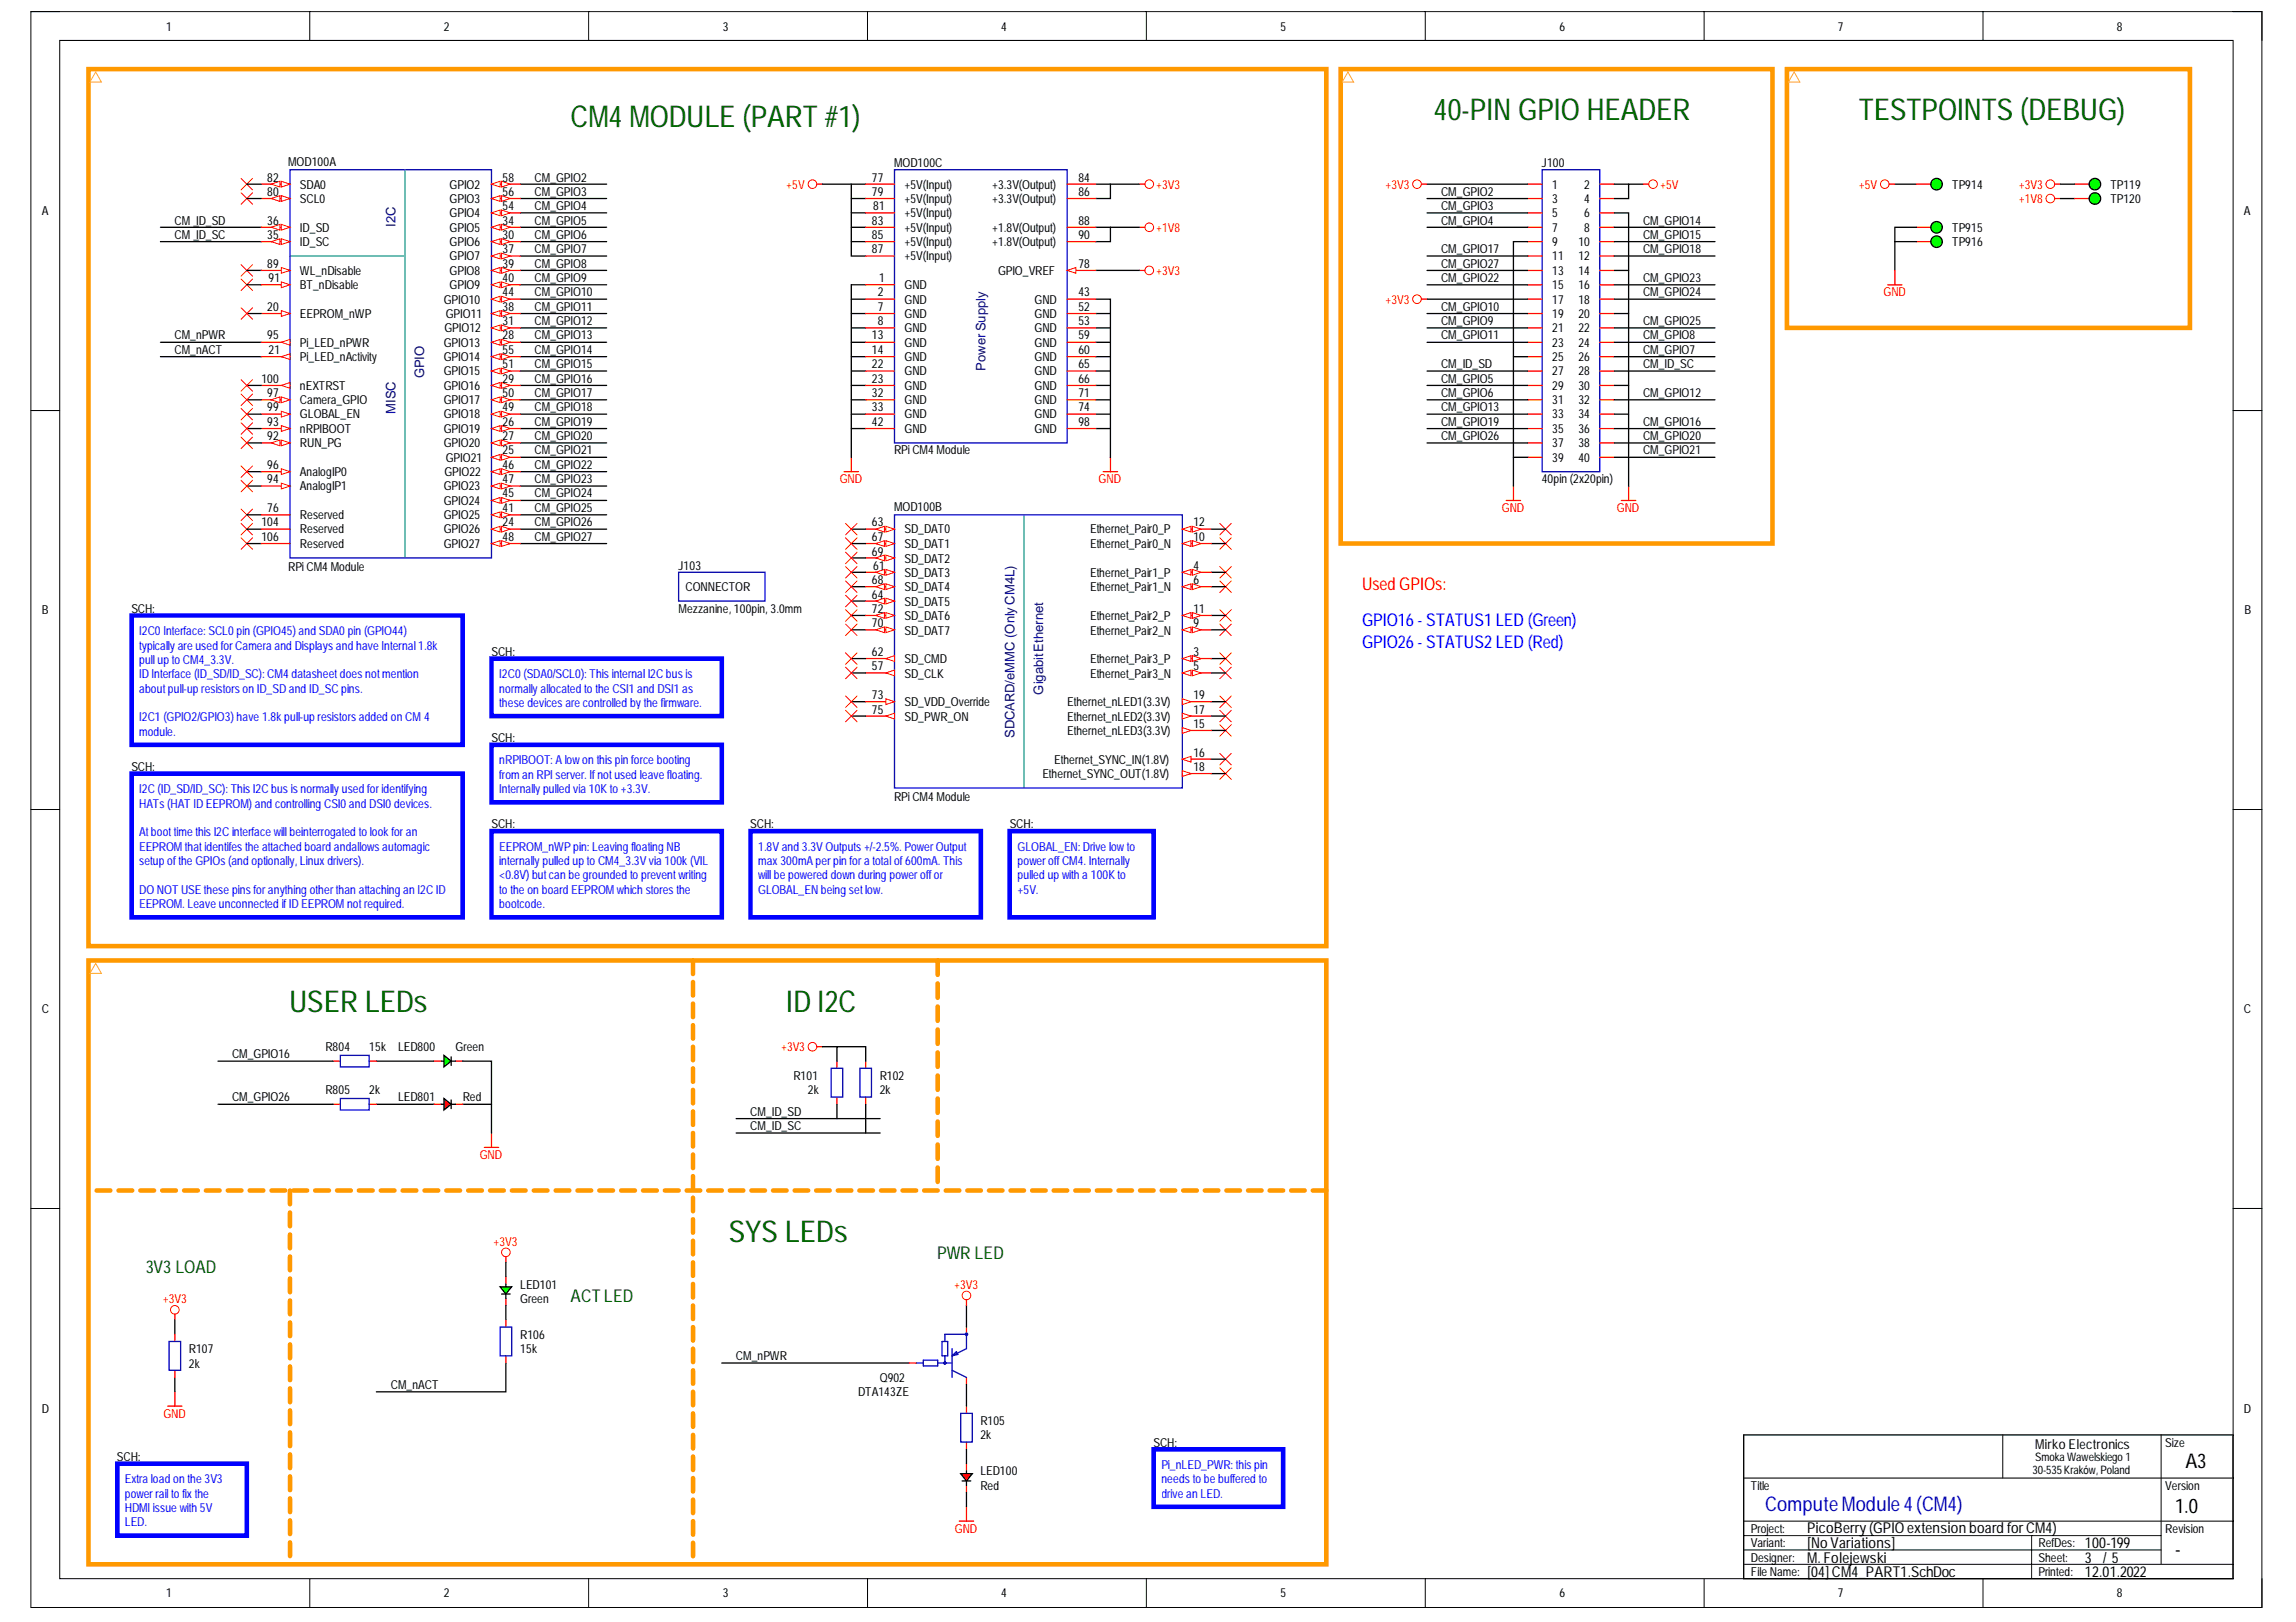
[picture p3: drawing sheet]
<svg xmlns="http://www.w3.org/2000/svg" width="297mm" height="210mm" viewBox="0 0 297 210" stroke-linecap="round" stroke-linejoin="round" font-family="sans-serif">
<defs><g id="words">
<g font-size="3.9" fill="#060">
<text x="73.8" y="16.5">CM4MODULE (PART #1)</text>
<text x="185.5" y="15.5">40-PIN GPIO HEADER</text>
<text x="240.5" y="15.5">TESTPOINTS (DEBUG)</text>
<text x="37.5" y="130.9">USER LEDs</text>
<text x="101.7" y="130.9">ID I2C</text>
<text x="94.3" y="160.7">SYS LEDs</text>
</g>
<g font-size="2.6">
<text x="282.7" y="190">A3</text>
<text x="281.4" y="195.7">1.0</text>
<text x="281.4" y="201.3">-</text>
</g>
<text font-size="2.6" fill="#00c" x="228.4" y="195.6">ComputeModule4(CM4)</text>
<text font-size="2.3" fill="#f00" x="176.2" y="76.4">Used GPIOs:</text>
<g font-size="2.3" fill="#00f">
<text x="176.2" y="81">GPIO16 - STATUS1 LED (Green)</text>
<text x="176.2" y="83.8">GPIO26 - STATUS2LED (Red)</text>
</g>
<g font-size="2.3" fill="#060">
<text x="18.9" y="164.7">3V3LOAD</text>
<text x="121.3" y="162.9">PWR LED</text>
<text x="73.8" y="168.5">ACT LED</text>
</g>
<g font-size="1.9">
<text x="233.8" y="198.4">PicoBerry(GPIO extension board forCM4)</text>
<text x="233.8" y="200.4">[NoVariations]</text>
<text x="233.8" y="202.2">M.Folejewski</text>
<text x="269.7" y="202.2">3 /5</text>
<text x="269.7" y="200.4">100-199</text>
<text x="233.8" y="204.1">[04]CM4_PART1.SchDoc</text>
<text x="269.7" y="204.1">12.01.2022</text>
</g>
<text font-size="1.8" x="263.3" y="187.5">Mirko Electronics</text>
<g font-size="1.7" fill="#000080">
<text x="51.2" y="29.4" transform="rotate(-90 51.2 29.4)">I2C</text>
<text x="127.5" y="48" transform="rotate(-90 127.5 48)">Power Supply</text>
<text x="51.2" y="53.6" transform="rotate(-90 51.2 53.6)">MISC</text>
<text x="54.9" y="48.9" transform="rotate(-90 54.9 48.9)">GPIO</text>
<text x="134.9" y="89.9" transform="rotate(-90 134.9 89.9)">Gigabit Ethernet</text>
<text x="131.2" y="95.5" transform="rotate(-90 131.2 95.5)">SDCARD/eMMC (Only CM4L)</text>
</g>
<g font-size="1.6">
<text x="21.5" y="4">1</text>
<text x="57.4" y="4">2</text>
<text x="93.5" y="4">3</text>
<text x="129.5" y="4">4</text>
<text x="165.6" y="4">5</text>
<text x="201.7" y="4">6</text>
<text x="237.8" y="4">7</text>
<text x="273.9" y="4">8</text>
<text x="34.6" y="23.5">82</text>
<text x="37.3" y="21.5">MOD100A</text>
<text x="65" y="23.5">58</text>
<text x="69.2" y="23.5">CM_GPIO2</text>
<text x="112.8" y="23.5">77</text>
<text x="115.7" y="21.6">MOD100C</text>
<text x="139.5" y="23.5">84</text>
<text x="199.5" y="21.6">J100</text>
<text x="5.4" y="27.9">A</text>
<text x="22.6" y="29.1">CM_ID_SD</text>
<text x="34.6" y="29.1">36</text>
<text x="34.6" y="25.3">80</text>
<text x="38.8" y="30">ID_SD</text>
<text x="38.8" y="26.3">SCL0</text>
<text x="38.8" y="24.4">SDA0</text>
<text x="58.2" y="30">GPIO5</text>
<text x="58.2" y="28.1">GPIO4</text>
<text x="58.2" y="26.3">GPIO3</text>
<text x="58.2" y="24.4">GPIO2</text>
<text x="65" y="29.1">34</text>
<text x="65" y="27.2">54</text>
<text x="65" y="25.3">56</text>
<text x="69.2" y="25.3">CM_GPIO3</text>
<text x="69.2" y="27.2">CM_GPIO4</text>
<text x="69.2" y="29.1">CM_GPIO5</text>
<text x="112.8" y="25.3">79</text>
<text x="112.8" y="29.1">83</text>
<text x="113" y="27.2">81</text>
<text x="117" y="24.4">+5V(Input)</text>
<text x="117" y="26.3">+5V(Input)</text>
<text x="117" y="28.1">+5V(Input)</text>
<text x="117" y="30">+5V(Input)</text>
<text x="128.4" y="24.4">+3.3V(Output)</text>
<text x="128.4" y="26.3">+3.3V(Output)</text>
<text x="128.4" y="30">+1.8V(Output)</text>
<text x="139.5" y="25.3">86</text>
<text x="139.5" y="29.1">88</text>
<text x="186.4" y="25.3">CM_GPIO2</text>
<text x="186.4" y="27.2">CM_GPIO3</text>
<text x="186.4" y="29.1">CM_GPIO4</text>
<text x="200.8" y="24.4">1</text>
<text x="200.8" y="26.3">3</text>
<text x="200.8" y="28.1">5</text>
<text x="200.8" y="30">7</text>
<text x="205" y="24.4">2</text>
<text x="205" y="26.3">4</text>
<text x="205" y="28.1">6</text>
<text x="205" y="30">8</text>
<text x="212.6" y="29.1">CM_GPIO14</text>
<text x="252.6" y="24.4">TP914</text>
<text x="252.6" y="30">TP915</text>
<text x="273" y="24.4">TP119</text>
<text x="273" y="26.3">TP120</text>
<text x="290.3" y="27.9">A</text>
<text x="22.6" y="30.9">CM_ID_SC</text>
<text x="34.6" y="30.9">35</text>
<text x="34.6" y="34.6">89</text>
<text x="38.8" y="31.9">ID_SC</text>
<text x="38.8" y="35.6">WL_nDisable</text>
<text x="58.2" y="31.9">GPIO6</text>
<text x="58.2" y="33.7">GPIO7</text>
<text x="58.2" y="35.6">GPIO8</text>
<text x="65" y="30.9">30</text>
<text x="65" y="32.8">37</text>
<text x="65" y="34.6">39</text>
<text x="69.2" y="30.9">CM_GPIO6</text>
<text x="69.2" y="32.8">CM_GPIO7</text>
<text x="69.2" y="34.6">CM_GPIO8</text>
<text x="112.8" y="30.9">85</text>
<text x="112.8" y="32.8">87</text>
<text x="117" y="31.9">+5V(Input)</text>
<text x="117" y="33.7">+5V(Input)</text>
<text x="128.4" y="31.9">+1.8V(Output)</text>
<text x="129.1" y="35.6">GPIO_VREF</text>
<text x="139.5" y="34.6">78</text>
<text x="139.5" y="30.9">90</text>
<text x="186.4" y="32.8">CM_GPIO17</text>
<text x="186.4" y="34.6">CM_GPIO27</text>
<text x="200.8" y="31.9">9</text>
<text x="200.8" y="33.7">11</text>
<text x="200.8" y="35.6">13</text>
<text x="204.2" y="31.9">10</text>
<text x="204.2" y="33.7">12</text>
<text x="204.2" y="35.6">14</text>
<text x="212.6" y="30.9">CM_GPIO15</text>
<text x="212.6" y="32.8">CM_GPIO18</text>
<text x="252.6" y="31.9">TP916</text>
<text x="34.6" y="40.2">20</text>
<text x="34.8" y="36.5">91</text>
<text x="38.8" y="41.1">EEPROM_nWP</text>
<text x="38.8" y="37.4">BT_nDisable</text>
<text x="57.4" y="39.3">GPIO10</text>
<text x="57.7" y="41.1">GPIO11</text>
<text x="58.2" y="37.4">GPIO9</text>
<text x="65" y="40.2">38</text>
<text x="65" y="36.5">40</text>
<text x="65" y="38.4">44</text>
<text x="69.2" y="36.5">CM_GPIO9</text>
<text x="69.2" y="38.4">CM_GPIO10</text>
<text x="69.2" y="40.2">CM_GPIO11</text>
<text x="113.6" y="40.2">7</text>
<text x="113.6" y="38.4">2</text>
<text x="113.7" y="36.5">1</text>
<text x="117" y="37.4">GND</text>
<text x="117" y="41.1">GND</text>
<text x="117" y="39.3">GND</text>
<text x="133.8" y="41.1">GND</text>
<text x="133.8" y="39.3">GND</text>
<text x="139.5" y="40.2">52</text>
<text x="139.5" y="38.4">43</text>
<text x="186.4" y="40.2">CM_GPIO10</text>
<text x="186.4" y="36.5">CM_GPIO22</text>
<text x="200.8" y="37.4">15</text>
<text x="200.8" y="39.3">17</text>
<text x="200.8" y="41.1">19</text>
<text x="204.2" y="37.4">16</text>
<text x="204.2" y="39.3">18</text>
<text x="204.2" y="41.1">20</text>
<text x="212.6" y="36.5">CM_GPIO23</text>
<text x="212.6" y="38.4">CM_GPIO24</text>
<text x="22.6" y="43.9">CM_nPWR</text>
<text x="22.6" y="45.8">CM_nACT</text>
<text x="34.6" y="43.9">95</text>
<text x="34.8" y="45.8">21</text>
<text x="38.8" y="44.9">Pi_LED_nPWR</text>
<text x="38.8" y="46.7">Pi_LED_nActivity</text>
<text x="57.4" y="44.9">GPIO13</text>
<text x="57.4" y="46.7">GPIO14</text>
<text x="57.5" y="43">GPIO12</text>
<text x="65" y="43.9">28</text>
<text x="65" y="42.1">31</text>
<text x="65" y="47.6">51</text>
<text x="65" y="45.8">55</text>
<text x="69.2" y="42.1">CM_GPIO12</text>
<text x="69.2" y="43.9">CM_GPIO13</text>
<text x="69.2" y="45.8">CM_GPIO14</text>
<text x="69.2" y="47.6">CM_GPIO15</text>
<text x="112.8" y="43.9">13</text>
<text x="112.8" y="45.8">14</text>
<text x="112.8" y="47.6">22</text>
<text x="113.6" y="42.1">8</text>
<text x="117" y="43">GND</text>
<text x="117" y="44.9">GND</text>
<text x="117" y="46.7">GND</text>
<text x="133.8" y="46.7">GND</text>
<text x="133.8" y="43">GND</text>
<text x="133.8" y="44.9">GND</text>
<text x="139.5" y="45.8">60</text>
<text x="139.5" y="42.1">53</text>
<text x="139.5" y="43.9">59</text>
<text x="139.5" y="47.6">65</text>
<text x="186.4" y="42.1">CM_GPIO9</text>
<text x="186.4" y="43.9">CM_GPIO11</text>
<text x="186.4" y="47.6">CM_ID_SD</text>
<text x="200.8" y="43">21</text>
<text x="200.8" y="44.9">23</text>
<text x="200.8" y="46.7">25</text>
<text x="204.2" y="43">22</text>
<text x="204.2" y="44.9">24</text>
<text x="204.2" y="46.7">26</text>
<text x="212.6" y="45.8">CM_GPIO7</text>
<text x="212.6" y="43.9">CM_GPIO8</text>
<text x="212.6" y="42.1">CM_GPIO25</text>
<text x="212.6" y="47.6">CM_ID_SC</text>
<text x="33.8" y="49.5">100</text>
<text x="34.6" y="53.2">99</text>
<text x="34.6" y="51.4">97</text>
<text x="38.8" y="50.4">nEXTRST</text>
<text x="38.8" y="52.3">Camera_GPIO</text>
<text x="57.4" y="50.4">GPIO16</text>
<text x="57.4" y="52.3">GPIO17</text>
<text x="57.4" y="48.6">GPIO15</text>
<text x="65" y="49.5">29</text>
<text x="65" y="51.4">50</text>
<text x="65" y="53.2">49</text>
<text x="69.2" y="49.5">CM_GPIO16</text>
<text x="69.2" y="51.4">CM_GPIO17</text>
<text x="69.2" y="53.2">CM_GPIO18</text>
<text x="112.8" y="49.5">23</text>
<text x="112.8" y="51.4">32</text>
<text x="112.8" y="53.2">33</text>
<text x="117" y="48.6">GND</text>
<text x="117" y="50.4">GND</text>
<text x="117" y="52.3">GND</text>
<text x="133.8" y="50.4">GND</text>
<text x="133.8" y="48.6">GND</text>
<text x="133.8" y="52.3">GND</text>
<text x="139.5" y="49.5">66</text>
<text x="139.5" y="53.2">74</text>
<text x="139.5" y="51.4">71</text>
<text x="186.4" y="49.5">CM_GPIO5</text>
<text x="186.4" y="51.4">CM_GPIO6</text>
<text x="186.4" y="53.2">CM_GPIO13</text>
<text x="200.8" y="48.6">27</text>
<text x="200.8" y="50.4">29</text>
<text x="200.8" y="52.3">31</text>
<text x="204.2" y="48.6">28</text>
<text x="204.2" y="50.4">30</text>
<text x="204.2" y="52.3">32</text>
<text x="212.6" y="51.4">CM_GPIO12</text>
<text x="34.6" y="56.9">92</text>
<text x="34.6" y="55.1">93</text>
<text x="38.8" y="57.9">RUN_PG</text>
<text x="38.8" y="56">nRPIBOOT</text>
<text x="38.8" y="54.2">GLOBAL_EN</text>
<text x="57.4" y="56">GPIO19</text>
<text x="57.4" y="57.9">GPIO20</text>
<text x="57.4" y="54.2">GPIO18</text>
<text x="57.7" y="59.7">GPIO21</text>
<text x="65" y="58.8">25</text>
<text x="65" y="55.1">26</text>
<text x="65" y="56.9">27</text>
<text x="69.2" y="55.1">CM_GPIO19</text>
<text x="69.2" y="56.9">CM_GPIO20</text>
<text x="69.2" y="58.8">CM_GPIO21</text>
<text x="112.8" y="55.1">42</text>
<text x="115.7" y="58.8">RPi CM4Module</text>
<text x="117" y="54.2">GND</text>
<text x="117" y="56">GND</text>
<text x="133.8" y="54.2">GND</text>
<text x="133.8" y="56">GND</text>
<text x="139.5" y="55.1">98</text>
<text x="186.4" y="55.1">CM_GPIO19</text>
<text x="186.4" y="56.9">CM_GPIO26</text>
<text x="200.8" y="54.2">33</text>
<text x="200.8" y="56">35</text>
<text x="200.8" y="57.9">37</text>
<text x="200.8" y="59.7">39</text>
<text x="204.2" y="54.2">34</text>
<text x="204.2" y="56">36</text>
<text x="204.2" y="57.9">38</text>
<text x="204.2" y="59.7">40</text>
<text x="212.6" y="55.1">CM_GPIO16</text>
<text x="212.6" y="56.9">CM_GPIO20</text>
<text x="212.6" y="58.8">CM_GPIO21</text>
<text x="34.6" y="62.5">94</text>
<text x="34.6" y="60.7">96</text>
<text x="38.8" y="63.4">AnalogIP1</text>
<text x="38.8" y="61.6">AnalogIP0</text>
<text x="57.4" y="65.3">GPIO24</text>
<text x="57.4" y="63.4">GPIO23</text>
<text x="57.5" y="61.6">GPIO22</text>
<text x="65" y="60.7">46</text>
<text x="65" y="64.4">45</text>
<text x="65" y="62.5">47</text>
<text x="69.2" y="60.7">CM_GPIO22</text>
<text x="69.2" y="62.5">CM_GPIO23</text>
<text x="69.2" y="64.4">CM_GPIO24</text>
<text x="199.5" y="62.5">40pin (2x20pin)</text>
<text x="33.8" y="68.1">104</text>
<text x="33.8" y="70">106</text>
<text x="34.6" y="66.2">76</text>
<text x="38.8" y="67.2">Reserved</text>
<text x="38.8" y="69">Reserved</text>
<text x="38.8" y="71">Reserved</text>
<text x="57.4" y="69">GPIO26</text>
<text x="57.4" y="71">GPIO27</text>
<text x="57.4" y="67.2">GPIO25</text>
<text x="65" y="68.1">24</text>
<text x="65" y="70">48</text>
<text x="65" y="66.2">41</text>
<text x="69.2" y="66.2">CM_GPIO25</text>
<text x="69.2" y="68.1">CM_GPIO26</text>
<text x="69.2" y="70">CM_GPIO27</text>
<text x="112.8" y="68.1">63</text>
<text x="112.8" y="70">67</text>
<text x="112.8" y="71.9">69</text>
<text x="115.7" y="66.1">MOD100B</text>
<text x="117" y="69">SD_DAT0</text>
<text x="117" y="71">SD_DAT1</text>
<text x="141" y="71">Ethernet_Pair0_N</text>
<text x="141" y="69">Ethernet_Pair0_P</text>
<text x="154.4" y="70">10</text>
<text x="154.4" y="68.1">12</text>
<text x="37.3" y="73.9">RPi CM4Module</text>
<text x="87.8" y="73.8">J103</text>
<text x="88.7" y="76.5">CONNECTOR</text>
<text x="112.8" y="77.5">64</text>
<text x="112.8" y="75.6">68</text>
<text x="113" y="73.8">61</text>
<text x="117" y="76.5">SD_DAT4</text>
<text x="117" y="74.7">SD_DAT3</text>
<text x="117" y="72.8">SD_DAT2</text>
<text x="141" y="74.7">Ethernet_Pair1_P</text>
<text x="141" y="76.5">Ethernet_Pair1_N</text>
<text x="154.4" y="73.8">4</text>
<text x="154.4" y="75.6">6</text>
<text x="5.4" y="79.5">B</text>
<text x="17" y="79.3">SCH:</text>
<text x="87.8" y="79.3">Mezzanine, 100pin, 3.0mm</text>
<text x="112.8" y="81.2">70</text>
<text x="112.8" y="79.3">72</text>
<text x="117" y="78.4">SD_DAT5</text>
<text x="117" y="82.1">SD_DAT7</text>
<text x="117" y="80.3">SD_DAT6</text>
<text x="141" y="82.1">Ethernet_Pair2_N</text>
<text x="141" y="80.3">Ethernet_Pair2_P</text>
<text x="154.4" y="81.2">9</text>
<text x="154.4" y="79.3">11</text>
<text x="290.4" y="79.5">B</text>
<text x="63.6" y="84.9">SCH:</text>
<text x="112.8" y="84.9">62</text>
<text x="112.8" y="86.8">57</text>
<text x="117" y="85.8">SD_CMD</text>
<text x="117" y="87.7">SD_CLK</text>
<text x="141" y="85.8">Ethernet_Pair3_P</text>
<text x="141" y="87.7">Ethernet_Pair3_N</text>
<text x="154.4" y="84.9">3</text>
<text x="154.4" y="86.8">5</text>
<text x="112.8" y="90.5">73</text>
<text x="112.8" y="92.3">75</text>
<text x="117" y="91.4">SD_VDD_Override</text>
<text x="117" y="93.3">SD_PWR_ON</text>
<text x="138.1" y="95.1">Ethernet_nLED3(3.3V)</text>
<text x="138.1" y="93.3">Ethernet_nLED2(3.3V)</text>
<text x="138.1" y="91.4">Ethernet_nLED1(3.3V)</text>
<text x="154.4" y="94.2">15</text>
<text x="154.4" y="92.3">17</text>
<text x="154.4" y="90.5">19</text>
<text x="17" y="99.8">SCH:</text>
<text x="63.6" y="96.1">SCH:</text>
<text x="134.9" y="100.7">Ethernet_SYNC_OUT(1.8V)</text>
<text x="136.4" y="98.8">Ethernet_SYNC_IN(1.8V)</text>
<text x="154.4" y="97.9">16</text>
<text x="154.4" y="99.8">18</text>
<text x="63.6" y="107.2">SCH:</text>
<text x="97.1" y="107.2">SCH:</text>
<text x="115.7" y="103.7">RPi CM4Module</text>
<text x="130.6" y="107.2">SCH:</text>
<text x="5.4" y="131.1">C</text>
<text x="290.3" y="131.1">C</text>
<text x="30" y="136.9">CM_GPIO16</text>
<text x="42.1" y="136">R804</text>
<text x="47.8" y="136">15k</text>
<text x="51.5" y="136">LED800</text>
<text x="58.9" y="136">Green</text>
<text x="30" y="142.5">CM_GPIO26</text>
<text x="42.1" y="141.6">R805</text>
<text x="47.8" y="141.6">2k</text>
<text x="51.5" y="142.5">LED801</text>
<text x="59.9" y="142.5">Red</text>
<text x="102.6" y="139.7">R101</text>
<text x="104.5" y="141.6">2k</text>
<text x="113.8" y="139.7">R102</text>
<text x="113.8" y="141.6">2k</text>
<text x="97.1" y="144.4">CM_ID_SD</text>
<text x="97.1" y="146.2">CM_ID_SC</text>
<text x="67.3" y="166.8">LED101</text>
<text x="67.3" y="168.6">Green</text>
<text x="67.3" y="173.3">R106</text>
<text x="24.4" y="175.1">R107</text>
<text x="24.4" y="177">2k</text>
<text x="50.6" y="179.8">CM_nACT</text>
<text x="67.3" y="175.1">15k</text>
<text x="95.2" y="176.1">CM_nPWR</text>
<text x="113.8" y="178.8">Q902</text>
<text x="5.4" y="182.8">D</text>
<text x="111" y="180.7">DTA143ZE</text>
<text x="126.8" y="184.4">R105</text>
<text x="290.3" y="182.8">D</text>
<text x="15.1" y="189.1">SCH:</text>
<text x="126.8" y="190.9">LED100</text>
<text x="126.8" y="186.3">2k</text>
<text x="149.2" y="187.2">SCH:</text>
<text x="280.1" y="187.2">Size</text>
<text x="126.8" y="192.8">Red</text>
<text x="226.5" y="192.8">Title</text>
<text x="280.1" y="192.8">Version</text>
<text x="226.5" y="203.9">File Name:</text>
<text x="226.5" y="198.4">Project:</text>
<text x="226.5" y="200.2">Variant:</text>
<text x="226.5" y="202.1">Designer:</text>
<text x="263.7" y="203.9">Printed:</text>
<text x="263.7" y="202.1">Sheet:</text>
<text x="263.7" y="200.2">RefDes:</text>
<text x="280.1" y="198.4">Revision</text>
<text x="21.5" y="206.7">1</text>
<text x="57.4" y="206.7">2</text>
<text x="93.5" y="206.7">3</text>
<text x="129.5" y="206.7">4</text>
<text x="165.6" y="206.7">5</text>
<text x="201.7" y="206.7">6</text>
<text x="237.8" y="206.7">7</text>
<text x="273.9" y="206.7">8</text>
</g>
<g font-size="1.6" fill="#f00">
<text x="101.7" y="24.4">+5V</text>
<text x="149.6" y="24.4">+3V3</text>
<text x="149.6" y="30">+1V8</text>
<text x="179.3" y="24.4">+3V3</text>
<text x="214.8" y="24.4">+5V</text>
<text x="240.5" y="24.4">+5V</text>
<text x="261.2" y="24.4">+3V3</text>
<text x="261.2" y="26.3">+1V8</text>
<text x="149.6" y="35.6">+3V3</text>
<text x="179.3" y="39.3">+3V3</text>
<text x="243.7" y="38.4">GND</text>
<text x="108.7" y="62.5">GND</text>
<text x="142.1" y="62.5">GND</text>
<text x="194.3" y="66.2">GND</text>
<text x="209.2" y="66.2">GND</text>
<text x="101" y="136">+3V3</text>
<text x="62.1" y="150">GND</text>
<text x="63.8" y="161.2">+3V3</text>
<text x="123.4" y="166.8">+3V3</text>
<text x="21.1" y="168.6">+3V3</text>
<text x="21.1" y="183.5">GND</text>
<text x="123.5" y="198.4">GND</text>
</g>
<g font-size="1.6" fill="#00f">
<text x="18" y="82.2">I2C0Interface: SCL0pin (GPIO45) and SDA0pin (GPIO44)</text>
<text x="18" y="84.1">typicallyare used forCamera and Displaysand have Internal 1.8k</text>
<text x="18" y="85.9">pull uptoCM4_3.3V.</text>
<text x="18" y="87.8">ID Interface (ID_SD/ID_SC): CM4datasheetdoesnotmention</text>
<text x="18" y="89.6">aboutpull-upresistorson ID_SD and ID_SC pins.</text>
<text x="64.6" y="87.8">I2C0(SDA0/SCL0): Thisinternal I2C busis</text>
<text x="64.6" y="89.6">normallyallocated tothe CSI1 and DSI1 as</text>
<text x="18" y="93.4">I2C1 (GPIO2/GPIO3) have 1.8kpull-upresistorsadded on CM4</text>
<text x="18" y="95.2">module.</text>
<text x="64.6" y="91.5">these devicesare controlled bythe firmware.</text>
<text x="64.6" y="98.9">nRPIBOOT: A lowon thispin force booting</text>
<text x="64.6" y="100.8">froman RPI server. Ifnotused leave floating.</text>
<text x="18" y="102.6">I2C (ID_SD/ID_SC): ThisI2C busisnormallyused foridentifying</text>
<text x="18" y="104.5">HATs(HAT ID EEPROM) and controlling CSI0and DSI0devices.</text>
<text x="64.6" y="102.6">Internallypulled via 10K to+3.3V.</text>
<text x="18" y="108.2">Atboottime thisI2C interface will beinterrogated tolookforan</text>
<text x="18" y="110.1">EEPROMthatidentifesthe attached board andallowsautomagic</text>
<text x="18" y="111.9">setupofthe GPIOs(and optionally, Linuxdrivers).</text>
<text x="64.6" y="110.1">EEPROM_nWP pin: Leaving floating NB</text>
<text x="64.6" y="111.9">internallypulled uptoCM4_3.3V via 100k(VIL</text>
<text x="64.6" y="113.8">&lt;0.8V) butcan be grounded topreventwriting</text>
<text x="98.1" y="110.1">1.8V and 3.3V Outputs+/-2.5%. PowerOutput</text>
<text x="98.1" y="111.9">max300mA perpin fora total of600mA. This</text>
<text x="98.1" y="113.8">will be powered down during poweroffor</text>
<text x="131.7" y="110.1">GLOBAL_EN: Drive lowto</text>
<text x="131.7" y="111.9">poweroffCM4. Internally</text>
<text x="131.7" y="113.8">pulled upwith a 100K to</text>
<text x="18" y="115.7">DO NOT USE these pinsforanything otherthan attaching an I2C ID</text>
<text x="18" y="117.5">EEPROM. Leave unconnected ifID EEPROMnotrequired.</text>
<text x="64.6" y="115.7">tothe on board EEPROMwhich storesthe</text>
<text x="64.6" y="117.5">bootcode.</text>
<text x="98.1" y="115.7">GLOBAL_EN being setlow.</text>
<text x="131.7" y="115.7">+5V.</text>
<text x="16.1" y="191.9">Extra load on the 3V3</text>
<text x="150.3" y="190.1">Pi_nLED_PWR: thispin</text>
<text x="150.3" y="191.9">needstobe buffered to</text>
<text x="16.1" y="193.8">powerrail tofixthe</text>
<text x="16.1" y="195.7">HDMI issue with 5V</text>
<text x="16.1" y="197.5">LED.</text>
<text x="150.3" y="193.8">drive an LED.</text>
</g>
<g font-size="1.5">
<text x="263" y="190.8">30-535Kraków,Poland</text>
<text x="263.3" y="189.1">Smoka Wawelskiego1</text>
</g>
</g></defs>
<path d="M4 1.5h288.6v206.5h-288.6z" fill="none" stroke="#000" stroke-width=".13"/>
<path d="M7.7 5.2h281.2v199.1h-281.2z" fill-rule="evenodd" fill="#fff"/>
<g fill="none" stroke="#000" stroke-width=".13">
<path d="M4 1.5h3.7M7.7 5.2h281.2v199.1h-281.2zM40.1 1.5v3.7M76.2 1.5v3.7M112.2 1.5v3.7M148.3 1.5v3.7M184.4 1.5v3.7M220.5 1.5v3.7M256.5 1.5v3.7M288.9 1.5h3.7v3.7M4 53.1h3.7M288.9 53.1h3.7"/>
<path d="M4 104.8h3.7M288.9 104.8h3.7M4 156.4h3.7M288.9 156.4h3.7M225.6 191.3h63.3M225.6 198.7h54M225.6 196.9h63.3M259.1 185.7v5.6M262.8 198.7v5.6M279.6 185.7v16.7M40.1 204.3v3.7M76.2 204.3v3.7"/>
<path d="M112.2 204.3v3.7M148.3 204.3v3.7M184.4 204.3v3.7M220.5 204.3v3.7M225.6 200.6h54M225.6 202.4h63.3M256.5 204.3v3.7M292.6 204.3v3.7"/>
</g>
<path d="M225.6 185.7h63.3v18.6h-63.3z" fill="none" stroke="#000" stroke-width=".17"/>
<path d="M11.4 8.9h160.2v113.5h-160.2z" fill="none" stroke="#f90" stroke-width=".59"/>
<path d="M12.4 9.3l.7 1.3h-1.5z" fill="none" stroke="#ffad33" stroke-width=".13"/>
<path d="M105.7 23.8h.7M147.4 23.8h.7M110.1 59.2v1.8M143.7 59.2v1.8M109.2 61h1.9M142.7 61h1.9" fill="none" stroke="#f00" stroke-width=".17"/>
<g fill="none" stroke="#f00" stroke-width=".13">
<path d="M31.2 67.7l1.5 1.5M31.2 69.6l1.5 1.5M32.7 67.7l-1.5 1.5M32.7 69.6l-1.5 1.5"/>
<circle cx="105.1" cy="23.8" r=".56"/>
<circle cx="148.7" cy="23.8" r=".56"/>
</g>
<path d="M63.6 107.6h29.8v11.1h-29.8z" fill-rule="evenodd" fill="#fff"/>
<path d="M63.6 107.6h29.8v11.1h-29.8z" fill="none" stroke="#00f" stroke-width=".59"/>
<g fill="none" stroke="#f00" stroke-width=".13">
<path d="M31.2 34.2l1.5 1.5M31.2 36.1l1.5 1.5M32.7 34.2l-1.5 1.5M32.7 36.1l-1.5 1.5"/>
<circle cx="148.7" cy="35" r=".56"/>
</g>
<path d="M147.4 35h.7" fill="none" stroke="#f00" stroke-width=".17"/>
<path d="M97.1 107.6h29.8v11.1h-29.8z" fill-rule="evenodd" fill="#fff"/>
<path d="M97.1 107.6h29.8v11.1h-29.8z" fill="none" stroke="#00f" stroke-width=".59"/>
<path d="M63.6 96.4h29.8v7.4h-29.8z" fill-rule="evenodd" fill="#fff"/>
<path d="M63.6 96.4h29.8v7.4h-29.8z" fill="none" stroke="#00f" stroke-width=".59"/>
<path d="M17 100.1h42.9v18.6h-42.9z" fill-rule="evenodd" fill="#fff"/>
<path d="M17 100.1h42.9v18.6h-42.9z" fill="none" stroke="#00f" stroke-width=".59"/>
<path d="M63.6 85.2h29.8v7.5h-29.8z" fill-rule="evenodd" fill="#fff"/>
<path d="M63.6 85.2h29.8v7.5h-29.8z" fill="none" stroke="#00f" stroke-width=".59"/>
<path d="M17 79.6h42.9v16.8h-42.9z" fill-rule="evenodd" fill="#fff"/>
<path d="M17 79.6h42.9v16.8h-42.9z" fill="none" stroke="#00f" stroke-width=".59"/>
<g fill="none" stroke="#f90" stroke-width=".59">
<path d="M231.2 8.9h52.1v33.5h-52.1zM11.4 124.3h160.2v78.1h-160.2zM89.7 124.3v1.7M89.7 127.1v1.7M89.7 129.9v1.7M89.7 132.7v1.7M89.7 135.5v1.7M89.7 138.2v1.8M12.5 154.1h1.8M15.3 154.1h1.8M18.2 154.1h1.7M21 154.1h1.8"/>
<path d="M23.8 154.1h1.8M26.6 154.1h1.8M29.5 154.1h1.7M32.3 154.1h1.8M35.1 154.1h1.8M38 154.1h1.7M40.8 154.1h1.8M43.6 154.1h1.8M46.4 154.1h1.8M49.3 154.1h1.7M52.1 154.1h1.8M54.9 154.1h1.8"/>
<path d="M57.8 154.1h1.7M60.6 154.1h1.7M63.4 154.1h1.8M66.2 154.1h1.8M69.1 154.1h1.7M71.9 154.1h1.8M74.7 154.1h1.8M77.5 154.1h1.8M80.4 154.1h1.7M83.2 154.1h1.8M86 154.1h1.8M88.8 154.1h1.8"/>
<path d="M89.7 141v1.8M89.7 143.8v1.8M89.7 146.6v1.8M89.7 149.4v1.8M89.7 152.2v1.7M89.7 155v1.7M89.7 157.8v1.7M91.6 154.1h1.8M94.4 154.1h1.8M97.2 154.1h1.8M100 154.1h1.8M102.8 154.1h1.8"/>
<path d="M105.6 154.1h1.7M108.4 154.1h1.7M111.2 154.1h1.7M114 154.1h1.7M116.8 154.1h1.7M119.6 154.1h1.7M122.4 154.1h1.7M125.2 154.1h1.7M127.9 154.1h1.8M130.7 154.1h1.8M133.5 154.1h1.8M136.3 154.1h1.8"/>
<path d="M139.1 154.1h1.8M141.9 154.1h1.8M144.7 154.1h1.7M147.5 154.1h1.7M150.3 154.1h1.7M153.1 154.1h1.7M155.9 154.1h1.7M158.7 154.1h1.7M161.5 154.1h1.7M164.3 154.1h1.7M167 154.1h1.8M169.8 154.1h1.8"/>
<path d="M89.7 160.6v1.7M89.7 163.4v1.7M89.7 166.2v1.7M89.7 168.9v1.8M89.7 171.7v1.8M89.7 174.5v1.8M89.7 177.3v1.8M89.7 180.1v1.8M89.7 182.9v1.7M89.7 185.7v1.7M89.7 188.5v1.7M89.7 191.3v1.7"/>
<path d="M89.7 194.1v1.7M89.7 196.9v1.7M89.7 199.7v1.7"/>
</g>
<path d="M232.1 9.3l.8 1.3h-1.5zM12.4 124.7l.7 1.3h-1.5z" fill="none" stroke="#ffad33" stroke-width=".13"/>
<path d="M199.5 22h7.5v39h-7.5z" fill-rule="evenodd" fill="#fff"/>
<path d="M199.5 22h7.5v39h-7.5zM107.5 138.2h1.5v3.8h-1.5zM111.3 138.2h1.4v3.8h-1.4z" fill="none" stroke="#00c" stroke-width=".17"/>
<g fill="none" stroke="#f00" stroke-width=".17">
<path d="M147.4 29.4h.7M183.9 23.8h.7M183.9 38.7h.7M197.7 23.8h1.8M197.7 25.7h1.8M197.7 27.6h1.8M197.7 29.4h1.8M197.7 31.3h1.8M197.7 33.1h1.8M197.7 35h1.8M197.7 36.9h1.8M197.7 38.7h1.8"/>
<path d="M207 23.8h1.8M207 25.7h1.8M207 27.6h1.8M207 29.4h1.8M207 31.3h1.8M207 33.1h1.8M207 35h1.8M207 36.9h1.8M207 38.7h1.8M212.6 23.8h.7M197.7 40.6h1.8M197.7 42.4h1.8"/>
<path d="M197.7 44.3h1.8M197.7 46.2h1.8M197.7 48h1.8M197.7 49.9h1.8M197.7 51.7h1.8M197.7 53.6h1.8M197.7 55.5h1.8M197.7 57.3h1.8M197.7 59.2h1.8M207 40.6h1.8M207 42.4h1.8M207 44.3h1.8"/>
<path d="M207 46.2h1.8M207 48h1.8M207 49.9h1.8M207 51.7h1.8M207 53.6h1.8M207 55.5h1.8M207 57.3h1.8M207 59.2h1.8M194.9 64.8h1.8M195.8 62.9v1.9M209.8 64.8h1.8M210.7 62.9v1.9"/>
<path d="M105.7 135.5h.7M108.3 137.3v.9M112 137.3v.9M108.3 142v.9M112 142v.9"/>
</g>
<g fill="none" stroke="#f00" stroke-width=".13">
<circle cx="148.7" cy="29.4" r=".56"/>
<circle cx="183.3" cy="23.8" r=".56"/>
<circle cx="183.3" cy="38.7" r=".56"/>
<circle cx="213.9" cy="23.8" r=".56"/>
<circle cx="105.1" cy="135.5" r=".56"/>
</g>
<path d="M130.6 107.6h18.6v11.1h-18.6z" fill-rule="evenodd" fill="#fff"/>
<path d="M130.6 107.6h18.6v11.1h-18.6z" fill="none" stroke="#00f" stroke-width=".59"/>
<path d="M121.3 124.3v1.9M121.3 127.3v1.8M121.3 130.3v1.8M121.3 133.2v1.9M121.3 136.2v1.9M121.3 139.2v1.8M121.3 142.2v1.8M121.3 145.1v1.9M121.3 148.1v1.9M121.3 151.1v1.8" fill="none" stroke="#f90" stroke-width=".59"/>
<path d="M65.4 165.2v1M65.4 168v.9" fill="none" stroke="#f00" stroke-width=".17"/>
<path d="M65.4 166.2v1.8" fill="none" stroke="#000" stroke-width=".17"/>
<path d="M64.7 166.5h1.5l-.8 1z" fill="#0f0"/>
<path d="M64.7 166.5h1.5l-.8 1zM64.9 167.5h1.1M124.5 191.6h1.1M125 190.3v1.9" fill="none" stroke="#000" stroke-width=".17"/>
<path d="M125 189.4v.9M125 192.2v.9" fill="none" stroke="#f00" stroke-width=".17"/>
<path d="M124.3 190.7h1.5l-.8 .9z" fill="#f00"/>
<path d="M124.3 190.7h1.5l-.8 .9z" fill="none" stroke="#000" stroke-width=".17"/>
<path d="M124.1 196.9h1.9M125 195v1.9" fill="none" stroke="#f00" stroke-width=".17"/>
<path d="M149.2 187.6h16.8v7.4h-16.8z" fill-rule="evenodd" fill="#fff"/>
<path d="M149.2 187.6h16.8v7.4h-16.8z" fill="none" stroke="#00f" stroke-width=".59"/>
<g fill="none" stroke="#000" stroke-width=".17">
<path d="M20.8 29.4h13M20.8 31.3h13M31.9 35h1.9M31.9 36.9h1.9M67.3 38.7h11.2M67.3 23.8h11.2M67.3 25.7h11.2M67.3 27.5h11.2M67.3 29.4h11.2M67.3 31.3h11.2M67.3 33.1h11.2M67.3 35h11.2"/>
<path d="M67.3 36.9h11.2M106.4 23.8h5.6M110.1 23.8v9.3h1.9M110.1 38.7h1.9M110.1 25.7h1.9M110.1 27.5h1.9M110.1 29.4h1.9M110.1 31.3h1.9M112 36.9h-1.9v22.3M141.8 38.7h1.9v20.5M141.8 29.4h1.9v1.9h-1.9M141.8 23.8h1.9"/>
<path d="M141.8 35h5.6M143.7 29.4h3.7M147.4 23.8h-3.7v1.9h-1.9M184.6 38.7h13.1M184.6 23.8h13.1M184.6 25.7h13.1M184.6 27.6h13.1M184.6 29.4h13.1M184.6 33.1h13.1M184.6 35h13.1M184.6 36.9h13.1M197.7 31.3h-1.9v31.6"/>
<path d="M208.8 27.6h1.9v35.3M208.8 38.7h13.1M208.8 23.8h1.9M208.8 29.4h13.1M208.8 31.3h13.1M208.8 33.1h13.1M208.8 35h1.9M208.8 36.9h13.1M212.6 23.8h-1.9v1.9h-1.9M20.8 44.3h13M20.8 46.2h13M67.3 40.6h11.2"/>
<path d="M67.3 42.4h11.2M67.3 44.3h11.2M67.3 46.2h11.2M67.3 48h11.2M67.3 49.9h11.2M67.3 51.7h11.2M67.3 53.6h11.2M67.3 55.5h11.2M67.3 57.3h11.2M67.3 59.2h11.2M110.1 40.6h1.9M110.1 42.4h1.9"/>
<path d="M110.1 44.3h1.9M110.1 46.2h1.9M110.1 48h1.9M110.1 49.9h1.9M110.1 51.7h1.9M110.1 53.6h1.9M110.1 55.5h1.9M141.8 40.6h1.9M141.8 42.4h1.9M141.8 44.3h1.9M141.8 46.2h1.9M141.8 48h1.9"/>
<path d="M141.8 49.9h1.9M141.8 51.7h1.9M141.8 53.6h1.9M141.8 55.5h1.9M184.6 40.6h13.1M184.6 42.4h13.1M184.6 44.3h13.1M184.6 48h13.1M184.6 49.9h13.1M184.6 51.7h13.1M184.6 53.6h13.1M184.6 55.5h13.1"/>
<path d="M184.6 57.3h13.1M195.8 46.2h1.9M195.8 59.2h1.9M208.8 40.6h1.9M208.8 42.4h13.1M208.8 44.3h13.1M208.8 46.2h13.1M208.8 48h13.1M208.8 49.9h1.9M208.8 51.7h13.1M208.8 53.6h1.9M208.8 55.5h13.1"/>
<path d="M208.8 57.3h13.1M208.8 59.2h13.1M31.9 68.5h1.9M31.9 70.3h1.9M31.9 61h1.9M31.9 62.9h1.9M31.9 66.6h1.9M67.3 68.5h11.2M67.3 70.3h11.2M67.3 61h11.2M67.3 62.9h11.2M67.3 64.8h11.2"/>
<path d="M67.3 66.6h11.2M106.4 135.5h1.9M108.3 137.3v-1.8h3.7v1.8M95.2 146.6h18.7M95.2 144.8h18.7M108.3 142.9v1.9M112 142.9v3.7M65.4 176.4v3.7h-16.7M65.4 168.9v1.9M93.4 176.4h24.2M125 193.1v1.9"/>
</g>
<g fill="none" stroke="#f90" stroke-width=".59">
<path d="M173.5 8.9h55.8v61.4h-55.8zM37.5 154.1v1.7M37.5 156.9v1.8M37.5 159.8v1.7M37.5 162.6v1.8M37.5 165.4v1.8M37.5 168.3v1.8M37.5 171.1v1.8M37.5 174v1.8M37.5 176.8v1.8M37.5 179.7v1.8M37.5 182.5v1.8"/>
<path d="M37.5 185.4v1.7M37.5 188.2v1.8M37.5 191.1v1.7M37.5 193.9v1.8M37.5 196.7v1.8M37.5 199.6v1.8"/>
</g>
<path d="M174.4 9.3l.7 1.3h-1.5z" fill="none" stroke="#ffad33" stroke-width=".13"/>
<path d="M31.2 65.9l1.5 1.5M32.7 65.9l-1.5 1.5" fill="none" stroke="#f00" stroke-width=".13"/>
<path d="M268.4 23.8h1.9" fill="none" stroke="#f00" stroke-width=".17"/>
<circle cx="271" cy="23.8" r=".75" fill="#0f0"/>
<g fill="none" stroke="#000" stroke-width=".17">
<path d="M266.6 23.8h1.8M266.6 25.7h1.8"/>
<circle cx="271" cy="23.8" r=".75"/>
</g>
<g fill="none" stroke="#f00" stroke-width=".13">
<circle cx="265.3" cy="23.8" r=".56"/>
<circle cx="265.3" cy="25.7" r=".56"/>
</g>
<path d="M265.8 23.8h.8M265.8 25.7h.8M268.4 25.7h1.9" fill="none" stroke="#f00" stroke-width=".17"/>
<circle cx="271" cy="25.7" r=".75" fill="#0f0"/>
<g fill="none" stroke="#000" stroke-width=".17">
<path d="M22.6 170.8v1.9M22.6 178.3v1.8"/>
<circle cx="271" cy="25.7" r=".75"/>
</g>
<g fill="none" stroke="#f00" stroke-width=".13">
<path d="M31.2 62.2l1.5 1.4M31.2 60.3l1.5 1.5M32.7 62.2l-1.5 1.4M32.7 60.3l-1.5 1.5"/>
<circle cx="22.6" cy="169.5" r=".56"/>
</g>
<path d="M22.6 170.1v.7M21.7 182h1.8M22.6 180.1v1.9" fill="none" stroke="#f00" stroke-width=".17"/>
<path d="M15.2 189.4h16.7v9.3h-16.7z" fill-rule="evenodd" fill="#fff"/>
<path d="M15.2 189.4h16.7v9.3h-16.7z" fill="none" stroke="#00f" stroke-width=".59"/>
<path d="M56.1 137.3h1M58.9 137.3h1M62.7 148.5h1.8M63.6 146.6v1.9M65.4 170.8v.9M65.4 175.5v.9M125 182v.9M125 186.6v1" fill="none" stroke="#f00" stroke-width=".17"/>
<path d="M64.7 171.7h1.5v3.8h-1.5zM124.3 182.9h1.5v3.7h-1.5z" fill="none" stroke="#00c" stroke-width=".17"/>
<path d="M57.1 137.3h1.8" fill="none" stroke="#000" stroke-width=".17"/>
<path d="M57.4 136.6l1 .7-1 .8z" fill="#0f0"/>
<path d="M48.7 137.3h7.4M57.4 136.6l1 .7-1 .8zM58.4 136.8v1.1M59.9 137.3h3.7v9.3M48.7 142.9h7.4M57.1 142.9h1.8M58.4 142.3v1.2M59.9 142.9h3.7" fill="none" stroke="#000" stroke-width=".17"/>
<path d="M56.1 142.9h1M58.9 142.9h1" fill="none" stroke="#f00" stroke-width=".17"/>
<path d="M57.4 142.2l1 .7-1 .7z" fill="#f00"/>
<path d="M28.2 137.3h14.9M28.2 142.9h14.9M57.4 142.2l1 .7-1 .7z" fill="none" stroke="#000" stroke-width=".17"/>
<path d="M43.1 137.3h.9M47.8 137.3h.9M43.1 142.9h.9M47.8 142.9h.9" fill="none" stroke="#f00" stroke-width=".17"/>
<path d="M44 136.6h3.8v1.5h-3.8zM44 142.2h3.8v1.4h-3.8z" fill="none" stroke="#00c" stroke-width=".17"/>
<path d="M37.5 22h26.1v50.2h-26.1z" fill-rule="evenodd" fill="#fff"/>
<path d="M37.5 22h26.1v50.2h-26.1z" fill="none" stroke="#00c" stroke-width=".17"/>
<path d="M33.8 40.6h3.7" fill="none" stroke="#f00" stroke-width=".17"/>
<path d="M36.4 40.2l1.1 .4-1.1 .3z" fill="#f8fcff"/>
<path d="M36.4 40.2l1.1 .4-1.1 .3z" fill="none" stroke="#f00" stroke-width=".13"/>
<path d="M63.6 68.5h3.7" fill="none" stroke="#f00" stroke-width=".17"/>
<path d="M63.6 68.5l1.1-.4v.8z" fill="#f8fcff"/>
<path d="M63.6 68.5l1.1-.4v.8z" fill="none" stroke="#f00" stroke-width=".13"/>
<path d="M64.9 68.1l1.1 .4-1.1 .4z" fill="#f8fcff"/>
<path d="M64.9 68.1l1.1 .4-1.1 .4z" fill="none" stroke="#f00" stroke-width=".13"/>
<path d="M63.6 59.2h3.7" fill="none" stroke="#f00" stroke-width=".17"/>
<path d="M63.6 59.2l1.1-.4v.8z" fill="#f8fcff"/>
<path d="M63.6 59.2l1.1-.4v.8z" fill="none" stroke="#f00" stroke-width=".13"/>
<path d="M64.9 58.8l1.1 .4-1.1 .4z" fill="#f8fcff"/>
<path d="M64.9 58.8l1.1 .4-1.1 .4z" fill="none" stroke="#f00" stroke-width=".13"/>
<path d="M63.6 55.5h3.7" fill="none" stroke="#f00" stroke-width=".17"/>
<path d="M63.6 55.5l1.1-.4v.7z" fill="#f8fcff"/>
<path d="M63.6 55.5l1.1-.4v.7z" fill="none" stroke="#f00" stroke-width=".13"/>
<path d="M64.9 55.1l1.1 .4-1.1 .3z" fill="#f8fcff"/>
<path d="M64.9 55.1l1.1 .4-1.1 .3z" fill="none" stroke="#f00" stroke-width=".13"/>
<path d="M63.6 57.3h3.7" fill="none" stroke="#f00" stroke-width=".17"/>
<path d="M63.6 57.3l1.1-.4v.8z" fill="#f8fcff"/>
<path d="M63.6 57.3l1.1-.4v.8z" fill="none" stroke="#f00" stroke-width=".13"/>
<path d="M64.9 56.9l1.1 .4-1.1 .4z" fill="#f8fcff"/>
<path d="M64.9 56.9l1.1 .4-1.1 .4z" fill="none" stroke="#f00" stroke-width=".13"/>
<path d="M63.6 44.3h3.7" fill="none" stroke="#f00" stroke-width=".17"/>
<path d="M63.6 44.3l1.1-.4v.8z" fill="#f8fcff"/>
<path d="M63.6 44.3l1.1-.4v.8z" fill="none" stroke="#f00" stroke-width=".13"/>
<path d="M64.9 43.9l1.1 .4-1.1 .4z" fill="#f8fcff"/>
<path d="M64.9 43.9l1.1 .4-1.1 .4z" fill="none" stroke="#f00" stroke-width=".13"/>
<path d="M63.6 49.9h3.7" fill="none" stroke="#f00" stroke-width=".17"/>
<path d="M63.6 49.9l1.1-.4v.7z" fill="#f8fcff"/>
<path d="M63.6 49.9l1.1-.4v.7z" fill="none" stroke="#f00" stroke-width=".13"/>
<path d="M64.9 49.5l1.1 .4-1.1 .3z" fill="#f8fcff"/>
<path d="M64.9 49.5l1.1 .4-1.1 .3z" fill="none" stroke="#f00" stroke-width=".13"/>
<path d="M63.6 31.3h3.7" fill="none" stroke="#f00" stroke-width=".17"/>
<path d="M63.6 31.3l1.1-.4v.7z" fill="#f8fcff"/>
<path d="M63.6 31.3l1.1-.4v.7z" fill="none" stroke="#f00" stroke-width=".13"/>
<path d="M64.9 30.9l1.1 .4-1.1 .3z" fill="#f8fcff"/>
<path d="M64.9 30.9l1.1 .4-1.1 .3z" fill="none" stroke="#f00" stroke-width=".13"/>
<path d="M63.6 42.4h3.7" fill="none" stroke="#f00" stroke-width=".17"/>
<path d="M63.6 42.4l1.1-.3v.7z" fill="#f8fcff"/>
<path d="M63.6 42.4l1.1-.3v.7z" fill="none" stroke="#f00" stroke-width=".13"/>
<path d="M64.9 42.1l1.1 .3-1.1 .4z" fill="#f8fcff"/>
<path d="M64.9 42.1l1.1 .3-1.1 .4z" fill="none" stroke="#f00" stroke-width=".13"/>
<path d="M63.6 29.4h3.7" fill="none" stroke="#f00" stroke-width=".17"/>
<path d="M63.6 29.4l1.1-.4v.8z" fill="#f8fcff"/>
<path d="M63.6 29.4l1.1-.4v.8z" fill="none" stroke="#f00" stroke-width=".13"/>
<path d="M64.9 29l1.1 .4-1.1 .4z" fill="#f8fcff"/>
<path d="M64.9 29l1.1 .4-1.1 .4z" fill="none" stroke="#f00" stroke-width=".13"/>
<path d="M33.8 31.3h3.7" fill="none" stroke="#f00" stroke-width=".17"/>
<path d="M36.4 30.9l1.1 .4-1.1 .3z" fill="#f8fcff"/>
<path d="M36.4 30.9l1.1 .4-1.1 .3z" fill="none" stroke="#f00" stroke-width=".13"/>
<path d="M35.1 31.3l1.1-.4v.7z" fill="#f8fcff"/>
<path d="M35.1 31.3l1.1-.4v.7z" fill="none" stroke="#f00" stroke-width=".13"/>
<path d="M33.8 29.4h3.7" fill="none" stroke="#f00" stroke-width=".17"/>
<path d="M36.4 29l1.1 .4-1.1 .4z" fill="#f8fcff"/>
<path d="M36.4 29l1.1 .4-1.1 .4z" fill="none" stroke="#f00" stroke-width=".13"/>
<path d="M35.1 29.4l1.1-.4v.8z" fill="#f8fcff"/>
<path d="M35.1 29.4l1.1-.4v.8z" fill="none" stroke="#f00" stroke-width=".13"/>
<path d="M63.6 33.1h3.7" fill="none" stroke="#f00" stroke-width=".17"/>
<path d="M63.6 33.1l1.1-.3v.7z" fill="#f8fcff"/>
<path d="M63.6 33.1l1.1-.3v.7z" fill="none" stroke="#f00" stroke-width=".13"/>
<path d="M64.9 32.8l1.1 .3-1.1 .4z" fill="#f8fcff"/>
<path d="M64.9 32.8l1.1 .3-1.1 .4z" fill="none" stroke="#f00" stroke-width=".13"/>
<path d="M63.6 40.6h3.7" fill="none" stroke="#f00" stroke-width=".17"/>
<path d="M63.6 40.6l1.1-.4v.7z" fill="#f8fcff"/>
<path d="M63.6 40.6l1.1-.4v.7z" fill="none" stroke="#f00" stroke-width=".13"/>
<path d="M64.9 40.2l1.1 .4-1.1 .3z" fill="#f8fcff"/>
<path d="M64.9 40.2l1.1 .4-1.1 .3z" fill="none" stroke="#f00" stroke-width=".13"/>
<path d="M63.6 35h3.7" fill="none" stroke="#f00" stroke-width=".17"/>
<path d="M63.6 35l1.1-.4v.8z" fill="#f8fcff"/>
<path d="M63.6 35l1.1-.4v.8z" fill="none" stroke="#f00" stroke-width=".13"/>
<path d="M64.9 34.6l1.1 .4-1.1 .4z" fill="#f8fcff"/>
<path d="M64.9 34.6l1.1 .4-1.1 .4z" fill="none" stroke="#f00" stroke-width=".13"/>
<path d="M63.6 36.9h3.7" fill="none" stroke="#f00" stroke-width=".17"/>
<path d="M63.6 36.9l1.1-.4v.7z" fill="#f8fcff"/>
<path d="M63.6 36.9l1.1-.4v.7z" fill="none" stroke="#f00" stroke-width=".13"/>
<path d="M64.9 36.5l1.1 .4-1.1 .3z" fill="#f8fcff"/>
<path d="M64.9 36.5l1.1 .4-1.1 .3z" fill="none" stroke="#f00" stroke-width=".13"/>
<path d="M63.6 38.7h3.7" fill="none" stroke="#f00" stroke-width=".17"/>
<path d="M63.6 38.7l1.1-.4v.8z" fill="#f8fcff"/>
<path d="M63.6 38.7l1.1-.4v.8z" fill="none" stroke="#f00" stroke-width=".13"/>
<path d="M64.9 38.3l1.1 .4-1.1 .4z" fill="#f8fcff"/>
<path d="M64.9 38.3l1.1 .4-1.1 .4z" fill="none" stroke="#f00" stroke-width=".13"/>
<path d="M63.6 61h3.7" fill="none" stroke="#f00" stroke-width=".17"/>
<path d="M63.6 61l1.1-.3v.7z" fill="#f8fcff"/>
<path d="M63.6 61l1.1-.3v.7z" fill="none" stroke="#f00" stroke-width=".13"/>
<path d="M64.9 60.7l1.1 .3-1.1 .4z" fill="#f8fcff"/>
<path d="M64.9 60.7l1.1 .3-1.1 .4z" fill="none" stroke="#f00" stroke-width=".13"/>
<path d="M63.6 70.3h3.7" fill="none" stroke="#f00" stroke-width=".17"/>
<path d="M63.6 70.3l1.1-.3v.7z" fill="#f8fcff"/>
<path d="M63.6 70.3l1.1-.3v.7z" fill="none" stroke="#f00" stroke-width=".13"/>
<path d="M64.9 70l1.1 .3-1.1 .4z" fill="#f8fcff"/>
<path d="M64.9 70l1.1 .3-1.1 .4z" fill="none" stroke="#f00" stroke-width=".13"/>
<path d="M63.6 51.7h3.7" fill="none" stroke="#f00" stroke-width=".17"/>
<path d="M63.6 51.7l1.1-.3v.7z" fill="#f8fcff"/>
<path d="M63.6 51.7l1.1-.3v.7z" fill="none" stroke="#f00" stroke-width=".13"/>
<path d="M64.9 51.4l1.1 .3-1.1 .4z" fill="#f8fcff"/>
<path d="M64.9 51.4l1.1 .3-1.1 .4z" fill="none" stroke="#f00" stroke-width=".13"/>
<path d="M63.6 27.5h3.7" fill="none" stroke="#f00" stroke-width=".17"/>
<path d="M63.6 27.5l1.1-.3v.7z" fill="#f8fcff"/>
<path d="M63.6 27.5l1.1-.3v.7z" fill="none" stroke="#f00" stroke-width=".13"/>
<path d="M64.9 27.2l1.1 .3-1.1 .4z" fill="#f8fcff"/>
<path d="M64.9 27.2l1.1 .3-1.1 .4z" fill="none" stroke="#f00" stroke-width=".13"/>
<path d="M63.6 25.7h3.7" fill="none" stroke="#f00" stroke-width=".17"/>
<path d="M63.6 25.7l1.1-.4v.8z" fill="#f8fcff"/>
<path d="M63.6 25.7l1.1-.4v.8z" fill="none" stroke="#f00" stroke-width=".13"/>
<path d="M64.9 25.3l1.1 .4-1.1 .4z" fill="#f8fcff"/>
<path d="M64.9 25.3l1.1 .4-1.1 .4z" fill="none" stroke="#f00" stroke-width=".13"/>
<path d="M63.6 23.8h3.7" fill="none" stroke="#f00" stroke-width=".17"/>
<path d="M63.6 23.8l1.1-.3v.7z" fill="#f8fcff"/>
<path d="M63.6 23.8l1.1-.3v.7z" fill="none" stroke="#f00" stroke-width=".13"/>
<path d="M64.9 23.5l1.1 .3-1.1 .4z" fill="#f8fcff"/>
<path d="M64.9 23.5l1.1 .3-1.1 .4z" fill="none" stroke="#f00" stroke-width=".13"/>
<path d="M33.8 25.7h3.7M33.8 66.6h3.7" fill="none" stroke="#f00" stroke-width=".17"/>
<path d="M36.4 25.3l1.1 .4-1.1 .4z" fill="#f8fcff"/>
<path d="M36.4 25.3l1.1 .4-1.1 .4z" fill="none" stroke="#f00" stroke-width=".13"/>
<path d="M35.1 25.7l1.1-.4v.8z" fill="#f8fcff"/>
<path d="M35.1 25.7l1.1-.4v.8z" fill="none" stroke="#f00" stroke-width=".13"/>
<path d="M33.8 23.8h3.7" fill="none" stroke="#f00" stroke-width=".17"/>
<path d="M36.4 23.5l1.1 .3-1.1 .4z" fill="#f8fcff"/>
<path d="M36.4 23.5l1.1 .3-1.1 .4z" fill="none" stroke="#f00" stroke-width=".13"/>
<path d="M35.1 23.8l1.1-.3v.7z" fill="#f8fcff"/>
<path d="M35.1 23.8l1.1-.3v.7z" fill="none" stroke="#f00" stroke-width=".13"/>
<path d="M33.8 57.3h3.7" fill="none" stroke="#f00" stroke-width=".17"/>
<path d="M36.4 56.9l1.1 .4-1.1 .4z" fill="#f8fcff"/>
<path d="M36.4 56.9l1.1 .4-1.1 .4z" fill="none" stroke="#f00" stroke-width=".13"/>
<path d="M35.1 57.3l1.1-.4v.8z" fill="#f8fcff"/>
<path d="M35.1 57.3l1.1-.4v.8z" fill="none" stroke="#f00" stroke-width=".13"/>
<path d="M33.8 49.9h3.7" fill="none" stroke="#f00" stroke-width=".17"/>
<path d="M36.4 49.9l1.1-.4v.7z" fill="#f8fcff"/>
<path d="M36.4 49.9l1.1-.4v.7z" fill="none" stroke="#f00" stroke-width=".13"/>
<path d="M63.6 66.6h3.7" fill="none" stroke="#f00" stroke-width=".17"/>
<path d="M63.6 66.6l1.1-.3v.7z" fill="#f8fcff"/>
<path d="M63.6 66.6l1.1-.3v.7z" fill="none" stroke="#f00" stroke-width=".13"/>
<path d="M64.9 66.3l1.1 .3-1.1 .4z" fill="#f8fcff"/>
<path d="M64.9 66.3l1.1 .3-1.1 .4z" fill="none" stroke="#f00" stroke-width=".13"/>
<path d="M63.6 64.8h3.7" fill="none" stroke="#f00" stroke-width=".17"/>
<path d="M63.6 64.8l1.1-.4v.7z" fill="#f8fcff"/>
<path d="M63.6 64.8l1.1-.4v.7z" fill="none" stroke="#f00" stroke-width=".13"/>
<path d="M64.9 64.4l1.1 .4-1.1 .3z" fill="#f8fcff"/>
<path d="M64.9 64.4l1.1 .4-1.1 .3z" fill="none" stroke="#f00" stroke-width=".13"/>
<path d="M63.6 62.9h3.7" fill="none" stroke="#f00" stroke-width=".17"/>
<path d="M63.6 62.9l1.1-.4v.8z" fill="#f8fcff"/>
<path d="M63.6 62.9l1.1-.4v.8z" fill="none" stroke="#f00" stroke-width=".13"/>
<path d="M64.9 62.5l1.1 .4-1.1 .4z" fill="#f8fcff"/>
<path d="M64.9 62.5l1.1 .4-1.1 .4z" fill="none" stroke="#f00" stroke-width=".13"/>
<path d="M63.6 53.6h3.7" fill="none" stroke="#f00" stroke-width=".17"/>
<path d="M63.6 53.6l1.1-.4v.8z" fill="#f8fcff"/>
<path d="M63.6 53.6l1.1-.4v.8z" fill="none" stroke="#f00" stroke-width=".13"/>
<path d="M64.9 53.2l1.1 .4-1.1 .4z" fill="#f8fcff"/>
<path d="M64.9 53.2l1.1 .4-1.1 .4z" fill="none" stroke="#f00" stroke-width=".13"/>
<path d="M63.6 48h3.7" fill="none" stroke="#f00" stroke-width=".17"/>
<path d="M63.6 48l1.1-.4v.8z" fill="#f8fcff"/>
<path d="M63.6 48l1.1-.4v.8z" fill="none" stroke="#f00" stroke-width=".13"/>
<path d="M64.9 47.6l1.1 .4-1.1 .4z" fill="#f8fcff"/>
<path d="M64.9 47.6l1.1 .4-1.1 .4z" fill="none" stroke="#f00" stroke-width=".13"/>
<path d="M63.6 46.2h3.7" fill="none" stroke="#f00" stroke-width=".17"/>
<path d="M63.6 46.2l1.1-.4v.7z" fill="#f8fcff"/>
<path d="M63.6 46.2l1.1-.4v.7z" fill="none" stroke="#f00" stroke-width=".13"/>
<path d="M64.9 45.8l1.1 .4-1.1 .3z" fill="#f8fcff"/>
<path d="M64.9 45.8l1.1 .4-1.1 .3z" fill="none" stroke="#f00" stroke-width=".13"/>
<path d="M33.8 35h3.7" fill="none" stroke="#f00" stroke-width=".17"/>
<path d="M36.4 34.6l1.1 .4-1.1 .4z" fill="#f8fcff"/>
<path d="M36.4 34.6l1.1 .4-1.1 .4z" fill="none" stroke="#f00" stroke-width=".13"/>
<path d="M33.8 36.9h3.7" fill="none" stroke="#f00" stroke-width=".17"/>
<path d="M36.4 36.5l1.1 .4-1.1 .3z" fill="#f8fcff"/>
<path d="M36.4 36.5l1.1 .4-1.1 .3z" fill="none" stroke="#f00" stroke-width=".13"/>
<path d="M33.8 55.5h3.7" fill="none" stroke="#f00" stroke-width=".17"/>
<path d="M36.4 55.1l1.1 .4-1.1 .3z" fill="#f8fcff"/>
<path d="M36.4 55.1l1.1 .4-1.1 .3z" fill="none" stroke="#f00" stroke-width=".13"/>
<path d="M33.8 44.3h3.7" fill="none" stroke="#f00" stroke-width=".17"/>
<path d="M36.4 44.3l1.1-.4v.8z" fill="#f8fcff"/>
<path d="M36.4 44.3l1.1-.4v.8z" fill="none" stroke="#f00" stroke-width=".13"/>
<path d="M33.8 53.6h3.7" fill="none" stroke="#f00" stroke-width=".17"/>
<path d="M36.4 53.2l1.1 .4-1.1 .4z" fill="#f8fcff"/>
<path d="M36.4 53.2l1.1 .4-1.1 .4z" fill="none" stroke="#f00" stroke-width=".13"/>
<path d="M33.8 46.2h3.7" fill="none" stroke="#f00" stroke-width=".17"/>
<path d="M36.4 46.2l1.1-.4v.7z" fill="#f8fcff"/>
<path d="M36.4 46.2l1.1-.4v.7z" fill="none" stroke="#f00" stroke-width=".13"/>
<path d="M33.8 68.5h3.7M33.8 70.3h3.7M33.8 62.9h3.7" fill="none" stroke="#f00" stroke-width=".17"/>
<path d="M36.4 62.5l1.1 .4-1.1 .4z" fill="#f8fcff"/>
<path d="M36.4 62.5l1.1 .4-1.1 .4z" fill="none" stroke="#f00" stroke-width=".13"/>
<path d="M33.8 61h3.7" fill="none" stroke="#f00" stroke-width=".17"/>
<path d="M36.4 60.7l1.1 .3-1.1 .4z" fill="#f8fcff"/>
<path d="M36.4 60.7l1.1 .3-1.1 .4z" fill="none" stroke="#f00" stroke-width=".13"/>
<path d="M37.5 33.1h14.9M52.4 22v50.2" fill="none" stroke="#009cca" stroke-width=".17"/>
<path d="M33.8 51.7h3.7" fill="none" stroke="#f00" stroke-width=".17"/>
<path d="M36.4 51.4l1.1 .3-1.1 .4z" fill="#f8fcff"/>
<path d="M36.4 51.4l1.1 .3-1.1 .4z" fill="none" stroke="#f00" stroke-width=".13"/>
<path d="M35.1 51.7l1.1-.3v.7z" fill="#f8fcff"/>
<path d="M31.2 51l1.5 1.5M32.7 51l-1.5 1.5M35.1 51.7l1.1-.3v.7z" fill="none" stroke="#f00" stroke-width=".13"/>
<path d="M31.9 51.7h1.9" fill="none" stroke="#000" stroke-width=".17"/>
<path d="M115.7 22h22.4v35.3h-22.4z" fill-rule="evenodd" fill="#fff"/>
<path d="M115.7 22h22.4v35.3h-22.4z" fill="none" stroke="#00c" stroke-width=".17"/>
<g fill="none" stroke="#f00" stroke-width=".17">
<path d="M112 36.9h3.7M112 38.7h3.7M138.1 35h3.7M112 40.6h3.7M112 42.4h3.7M112 44.3h3.7M112 46.2h3.7M112 48h3.7M112 49.9h3.7M112 51.7h3.7M112 53.6h3.7M112 55.5h3.7"/>
<path d="M138.1 40.6h3.7M138.1 46.2h3.7M138.1 49.9h3.7M138.1 53.6h3.7"/>
</g>
<path d="M138.1 35l1.1-.4v.8z" fill="#f8fcff"/>
<g fill="none" stroke="#f00" stroke-width=".13">
<path d="M138.1 35l1.1-.4v.8zM109.4 75.2l1.5 1.5M109.4 77l1.5 1.5M109.4 78.9l1.5 1.5M110.9 75.2l-1.5 1.5M110.9 77l-1.5 1.5M110.9 78.9l-1.5 1.5M157.8 69.6l1.5 1.5M157.8 67.7l1.5 1.5M157.8 75.2l1.5 1.5M157.8 73.3l1.5 1.5M157.8 78.9l1.5 1.5"/>
<path d="M159.3 69.6l-1.5 1.5M159.3 67.7l-1.5 1.5M159.3 75.2l-1.5 1.5M159.3 73.3l-1.5 1.5M159.3 78.9l-1.5 1.5M109.4 90.1l1.5 1.5M109.4 80.8l1.5 1.4M110.9 90.1l-1.5 1.5M110.9 80.8l-1.5 1.4M157.8 90.1l1.5 1.5M157.8 99.4l1.5 1.5M157.8 97.5l1.5 1.5"/>
<path d="M157.8 80.8l1.5 1.4M157.8 86.3l1.5 1.5M157.8 84.5l1.5 1.5M157.8 93.8l1.5 1.5M157.8 91.9l1.5 1.5M159.3 90.1l-1.5 1.5M159.3 99.4l-1.5 1.5M159.3 97.5l-1.5 1.5M159.3 80.8l-1.5 1.4M159.3 86.3l-1.5 1.5M159.3 84.5l-1.5 1.5M159.3 93.8l-1.5 1.5"/>
<path d="M159.3 91.9l-1.5 1.5"/>
</g>
<g fill="none" stroke="#f00" stroke-width=".17">
<path d="M112 23.8h3.7M112 25.7h3.7M112 29.4h3.7M112 31.3h3.7M112 27.5h3.7M112 33.1h3.7M138.1 23.8h3.7M138.1 25.7h3.7M138.1 29.4h3.7M138.1 31.3h3.7M138.1 38.7h3.7M138.1 55.5h3.7"/>
<path d="M138.1 42.4h3.7M138.1 44.3h3.7M138.1 48h3.7M138.1 51.7h3.7"/>
</g>
<g fill="none" stroke="#000" stroke-width=".17">
<path d="M110.1 77.8h1.9M110.1 75.9h1.9M110.1 79.6h1.9M156.7 75.9h1.8M156.7 79.6h1.8M156.7 70.3h1.8M156.7 68.5h1.8M156.7 74.1h1.8M110.1 90.8h1.9M110.1 81.5h1.9M156.7 90.8h1.8M156.7 98.2h1.8"/>
<path d="M156.7 81.5h1.8M156.7 87.1h1.8M156.7 85.2h1.8M156.7 94.5h1.8M156.7 92.7h1.8M156.7 100.1h1.8"/>
</g>
<path d="M115.7 66.6h37.3v35.4h-37.3z" fill-rule="evenodd" fill="#fff"/>
<path d="M115.7 66.6h37.3v35.4h-37.3z" fill="none" stroke="#00c" stroke-width=".17"/>
<path d="M153 85.2h3.7" fill="none" stroke="#f00" stroke-width=".17"/>
<path d="M153 85.2l1.1-.3v.7z" fill="#f8fcff"/>
<path d="M153 85.2l1.1-.3v.7z" fill="none" stroke="#f00" stroke-width=".13"/>
<path d="M154.3 84.9l1.1 .3-1.1 .4z" fill="#f8fcff"/>
<path d="M154.3 84.9l1.1 .3-1.1 .4z" fill="none" stroke="#f00" stroke-width=".13"/>
<path d="M153 87.1h3.7" fill="none" stroke="#f00" stroke-width=".17"/>
<path d="M153 87.1l1.1-.4v.8z" fill="#f8fcff"/>
<path d="M153 87.1l1.1-.4v.8z" fill="none" stroke="#f00" stroke-width=".13"/>
<path d="M154.3 86.7l1.1 .4-1.1 .4z" fill="#f8fcff"/>
<path d="M154.3 86.7l1.1 .4-1.1 .4z" fill="none" stroke="#f00" stroke-width=".13"/>
<path d="M153 81.5h3.7" fill="none" stroke="#f00" stroke-width=".17"/>
<path d="M153 81.5l1.1-.4v.8z" fill="#f8fcff"/>
<path d="M153 81.5l1.1-.4v.8z" fill="none" stroke="#f00" stroke-width=".13"/>
<path d="M154.3 81.1l1.1 .4-1.1 .4z" fill="#f8fcff"/>
<path d="M154.3 81.1l1.1 .4-1.1 .4z" fill="none" stroke="#f00" stroke-width=".13"/>
<path d="M153 74.1h3.7" fill="none" stroke="#f00" stroke-width=".17"/>
<path d="M153 74.1l1.1-.4v.7z" fill="#f8fcff"/>
<path d="M153 74.1l1.1-.4v.7z" fill="none" stroke="#f00" stroke-width=".13"/>
<path d="M154.3 73.7l1.1 .4-1.1 .3z" fill="#f8fcff"/>
<path d="M154.3 73.7l1.1 .4-1.1 .3z" fill="none" stroke="#f00" stroke-width=".13"/>
<path d="M153 75.9h3.7" fill="none" stroke="#f00" stroke-width=".17"/>
<path d="M153 75.9l1.1-.4v.8z" fill="#f8fcff"/>
<path d="M153 75.9l1.1-.4v.8z" fill="none" stroke="#f00" stroke-width=".13"/>
<path d="M154.3 75.5l1.1 .4-1.1 .4z" fill="#f8fcff"/>
<path d="M154.3 75.5l1.1 .4-1.1 .4z" fill="none" stroke="#f00" stroke-width=".13"/>
<path d="M153 70.3h3.7" fill="none" stroke="#f00" stroke-width=".17"/>
<path d="M153 70.3l1.1-.3v.7z" fill="#f8fcff"/>
<path d="M153 70.3l1.1-.3v.7z" fill="none" stroke="#f00" stroke-width=".13"/>
<path d="M154.3 70l1.1 .3-1.1 .4z" fill="#f8fcff"/>
<path d="M154.3 70l1.1 .3-1.1 .4z" fill="none" stroke="#f00" stroke-width=".13"/>
<path d="M153 79.6h3.7" fill="none" stroke="#f00" stroke-width=".17"/>
<path d="M153 79.6l1.1-.3v.7z" fill="#f8fcff"/>
<path d="M153 79.6l1.1-.3v.7z" fill="none" stroke="#f00" stroke-width=".13"/>
<path d="M154.3 79.3l1.1 .3-1.1 .4z" fill="#f8fcff"/>
<path d="M154.3 79.3l1.1 .3-1.1 .4z" fill="none" stroke="#f00" stroke-width=".13"/>
<path d="M153 68.5h3.7" fill="none" stroke="#f00" stroke-width=".17"/>
<path d="M153 68.5l1.1-.4v.8z" fill="#f8fcff"/>
<path d="M153 68.5l1.1-.4v.8z" fill="none" stroke="#f00" stroke-width=".13"/>
<path d="M154.3 68.1l1.1 .4-1.1 .4z" fill="#f8fcff"/>
<path d="M154.3 68.1l1.1 .4-1.1 .4z" fill="none" stroke="#f00" stroke-width=".13"/>
<path d="M153 94.5h3.7" fill="none" stroke="#f00" stroke-width=".17"/>
<path d="M153 94.2l1.1 .3-1.1 .4z" fill="#f8fcff"/>
<path d="M153 94.2l1.1 .3-1.1 .4z" fill="none" stroke="#f00" stroke-width=".13"/>
<path d="M153 98.2h3.7" fill="none" stroke="#f00" stroke-width=".17"/>
<path d="M153 98.2l1.1-.3v.7z" fill="#f8fcff"/>
<path d="M153 98.2l1.1-.3v.7z" fill="none" stroke="#f00" stroke-width=".13"/>
<path d="M153 92.7h3.7" fill="none" stroke="#f00" stroke-width=".17"/>
<path d="M153 92.3l1.1 .4-1.1 .3z" fill="#f8fcff"/>
<path d="M153 92.3l1.1 .4-1.1 .3z" fill="none" stroke="#f00" stroke-width=".13"/>
<path d="M153 100.1h3.7" fill="none" stroke="#f00" stroke-width=".17"/>
<path d="M153 99.7l1.1 .4-1.1 .4z" fill="#f8fcff"/>
<path d="M153 99.7l1.1 .4-1.1 .4z" fill="none" stroke="#f00" stroke-width=".13"/>
<path d="M153 90.8h3.7" fill="none" stroke="#f00" stroke-width=".17"/>
<path d="M153 90.4l1.1 .4-1.1 .4z" fill="#f8fcff"/>
<path d="M153 90.4l1.1 .4-1.1 .4z" fill="none" stroke="#f00" stroke-width=".13"/>
<path d="M112 85.2h3.7" fill="none" stroke="#f00" stroke-width=".17"/>
<path d="M114.6 85.2l1.1-.3v.7z" fill="#f8fcff"/>
<path d="M114.6 85.2l1.1-.3v.7z" fill="none" stroke="#f00" stroke-width=".13"/>
<path d="M112 77.8h3.7" fill="none" stroke="#f00" stroke-width=".17"/>
<path d="M114.6 77.4l1.1 .4-1.1 .4z" fill="#f8fcff"/>
<path d="M114.6 77.4l1.1 .4-1.1 .4z" fill="none" stroke="#f00" stroke-width=".13"/>
<path d="M113.3 77.8l1.1-.4v.8z" fill="#f8fcff"/>
<path d="M113.3 77.8l1.1-.4v.8z" fill="none" stroke="#f00" stroke-width=".13"/>
<path d="M112 75.9h3.7" fill="none" stroke="#f00" stroke-width=".17"/>
<path d="M114.6 75.5l1.1 .4-1.1 .4z" fill="#f8fcff"/>
<path d="M114.6 75.5l1.1 .4-1.1 .4z" fill="none" stroke="#f00" stroke-width=".13"/>
<path d="M113.3 75.9l1.1-.4v.8z" fill="#f8fcff"/>
<path d="M113.3 75.9l1.1-.4v.8z" fill="none" stroke="#f00" stroke-width=".13"/>
<path d="M112 81.5h3.7" fill="none" stroke="#f00" stroke-width=".17"/>
<path d="M114.6 81.1l1.1 .4-1.1 .4z" fill="#f8fcff"/>
<path d="M114.6 81.1l1.1 .4-1.1 .4z" fill="none" stroke="#f00" stroke-width=".13"/>
<path d="M113.3 81.5l1.1-.4v.8z" fill="#f8fcff"/>
<path d="M113.3 81.5l1.1-.4v.8z" fill="none" stroke="#f00" stroke-width=".13"/>
<path d="M112 79.6h3.7" fill="none" stroke="#f00" stroke-width=".17"/>
<path d="M114.6 79.3l1.1 .3-1.1 .4z" fill="#f8fcff"/>
<path d="M114.6 79.3l1.1 .3-1.1 .4z" fill="none" stroke="#f00" stroke-width=".13"/>
<path d="M113.3 79.6l1.1-.3v.7z" fill="#f8fcff"/>
<path d="M113.3 79.6l1.1-.3v.7z" fill="none" stroke="#f00" stroke-width=".13"/>
<path d="M112 87.1h3.7" fill="none" stroke="#f00" stroke-width=".17"/>
<path d="M114.6 87.1l1.1-.4v.8z" fill="#f8fcff"/>
<path d="M114.6 87.1l1.1-.4v.8z" fill="none" stroke="#f00" stroke-width=".13"/>
<path d="M112 74.1h3.7" fill="none" stroke="#f00" stroke-width=".17"/>
<path d="M114.6 73.7l1.1 .4-1.1 .3z" fill="#f8fcff"/>
<path d="M114.6 73.7l1.1 .4-1.1 .3z" fill="none" stroke="#f00" stroke-width=".13"/>
<path d="M113.3 74.1l1.1-.4v.7z" fill="#f8fcff"/>
<path d="M113.3 74.1l1.1-.4v.7z" fill="none" stroke="#f00" stroke-width=".13"/>
<path d="M112 68.5h3.7" fill="none" stroke="#f00" stroke-width=".17"/>
<path d="M114.6 68.1l1.1 .4-1.1 .4z" fill="#f8fcff"/>
<path d="M114.6 68.1l1.1 .4-1.1 .4z" fill="none" stroke="#f00" stroke-width=".13"/>
<path d="M113.3 68.5l1.1-.4v.8z" fill="#f8fcff"/>
<path d="M113.3 68.5l1.1-.4v.8z" fill="none" stroke="#f00" stroke-width=".13"/>
<path d="M112 70.3h3.7" fill="none" stroke="#f00" stroke-width=".17"/>
<path d="M114.6 70l1.1 .3-1.1 .4z" fill="#f8fcff"/>
<path d="M114.6 70l1.1 .3-1.1 .4z" fill="none" stroke="#f00" stroke-width=".13"/>
<path d="M113.3 70.3l1.1-.3v.7z" fill="#f8fcff"/>
<path d="M113.3 70.3l1.1-.3v.7z" fill="none" stroke="#f00" stroke-width=".13"/>
<path d="M112 72.2h3.7" fill="none" stroke="#f00" stroke-width=".17"/>
<path d="M114.6 71.8l1.1 .4-1.1 .4z" fill="#f8fcff"/>
<path d="M114.6 71.8l1.1 .4-1.1 .4z" fill="none" stroke="#f00" stroke-width=".13"/>
<path d="M113.3 72.2l1.1-.4v.8z" fill="#f8fcff"/>
<path d="M113.3 72.2l1.1-.4v.8z" fill="none" stroke="#f00" stroke-width=".13"/>
<path d="M112 90.8h3.7" fill="none" stroke="#f00" stroke-width=".17"/>
<path d="M114.6 90.4l1.1 .4-1.1 .4z" fill="#f8fcff"/>
<path d="M114.6 90.4l1.1 .4-1.1 .4z" fill="none" stroke="#f00" stroke-width=".13"/>
<path d="M112 92.7h3.7" fill="none" stroke="#f00" stroke-width=".17"/>
<path d="M114.6 92.7l1.1-.4v.7z" fill="#f8fcff"/>
<path d="M114.6 92.7l1.1-.4v.7z" fill="none" stroke="#f00" stroke-width=".13"/>
<path d="M132.5 66.6v35.4" fill="none" stroke="#009cca" stroke-width=".17"/>
<path d="M87.8 74.1h11.2v3.7h-11.2z" fill-rule="evenodd" fill="#fff"/>
<g fill="none" stroke="#00c" stroke-width=".17">
<path d="M87.8 74.1h11.2v3.7h-11.2zM21.9 173.6h1.5v3.7h-1.5zM118.5 176.4h1M119.5 176h1.8v.8h-1.8zM121.3 176.4h1.9M121.9 173.6h.7v1.9h-.7zM122.2 172.7h2.8v1.8l-1.8 1M122.2 172.7v.9M122.2 175.5v.9M123.2 177.3l1.8 1M123.2 174.5v3.8M123.2 175.5l.5-.6 .2 .4z"/>
<path d="M123.7 175.1v.2"/>
<circle cx="122.2" cy="176.4" r=".13"/>
<circle cx="125" cy="172.7" r=".13"/>
</g>
<g fill="none" stroke="#000" stroke-width=".17">
<path d="M31.9 23.8h1.9M31.9 25.7h1.9M245.1 23.8h2.8M31.9 55.5h1.9M31.9 53.6h1.9M31.9 40.6h1.9M31.9 49.9h1.9M31.9 57.3h1.9M110.1 70.3h1.9M110.1 68.5h1.9M110.1 74.1h1.9M110.1 72.2h1.9"/>
<path d="M110.1 87.1h1.9M110.1 85.2h1.9M110.1 92.7h1.9M65.4 163.4v1.8M125 168.9v2.8M125 179.2v2.8M125 187.6v1.8"/>
</g>
<g fill="none" stroke="#f00" stroke-width=".13">
<path d="M31.2 39.8l1.5 1.5M31.2 23.1l1.5 1.5M31.2 24.9l1.5 1.5M32.7 39.8l-1.5 1.5M32.7 23.1l-1.5 1.5M32.7 24.9l-1.5 1.5M31.2 54.7l1.5 1.5M31.2 52.9l1.5 1.4M31.2 49.1l1.5 1.5M31.2 56.6l1.5 1.5M32.7 54.7l-1.5 1.5M32.7 52.9l-1.5 1.4"/>
<path d="M32.7 49.1l-1.5 1.5M32.7 56.6l-1.5 1.5M109.4 67.7l1.5 1.5M109.4 69.6l1.5 1.5M109.4 71.5l1.5 1.4M109.4 73.3l1.5 1.5M110.9 67.7l-1.5 1.5M110.9 69.6l-1.5 1.5M110.9 71.5l-1.5 1.4M110.9 73.3l-1.5 1.5M109.4 84.5l1.5 1.5M109.4 86.3l1.5 1.5"/>
<path d="M109.4 91.9l1.5 1.5M110.9 84.5l-1.5 1.5M110.9 86.3l-1.5 1.5M110.9 91.9l-1.5 1.5"/>
<circle cx="65.4" cy="162.1" r=".56"/>
<circle cx="125" cy="167.6" r=".56"/>
</g>
<path d="M247.9 23.8h1.9M22.6 172.7v.9M22.6 177.3v1M65.4 162.6v.8M117.6 176.4h.9M125 168.2v.7M125 171.7v1M125 178.3v.9" fill="none" stroke="#f00" stroke-width=".17"/>
<circle cx="250.5" cy="23.8" r=".75" fill="#0f0"/>
<circle cx="250.5" cy="23.8" r=".75" fill="none" stroke="#000" stroke-width=".17"/>
<circle cx="243.8" cy="23.8" r=".56" fill="none" stroke="#f00" stroke-width=".13"/>
<path d="M244.4 23.8h.7M247.9 29.4h1.9" fill="none" stroke="#f00" stroke-width=".17"/>
<circle cx="250.5" cy="29.4" r=".75" fill="#0f0"/>
<circle cx="250.5" cy="29.4" r=".75" fill="none" stroke="#000" stroke-width=".17"/>
<path d="M247.9 31.3h1.9" fill="none" stroke="#f00" stroke-width=".17"/>
<circle cx="250.5" cy="31.3" r=".75" fill="#0f0"/>
<g fill="none" stroke="#000" stroke-width=".17">
<path d="M245.1 31.3h2.8M247.9 29.4h-2.8v5.6"/>
<circle cx="250.5" cy="31.3" r=".75"/>
</g>
<path d="M244.2 36.9h1.9M245.1 35v1.9" fill="none" stroke="#f00" stroke-width=".17"/>
<use href="#words"/>
</svg>
